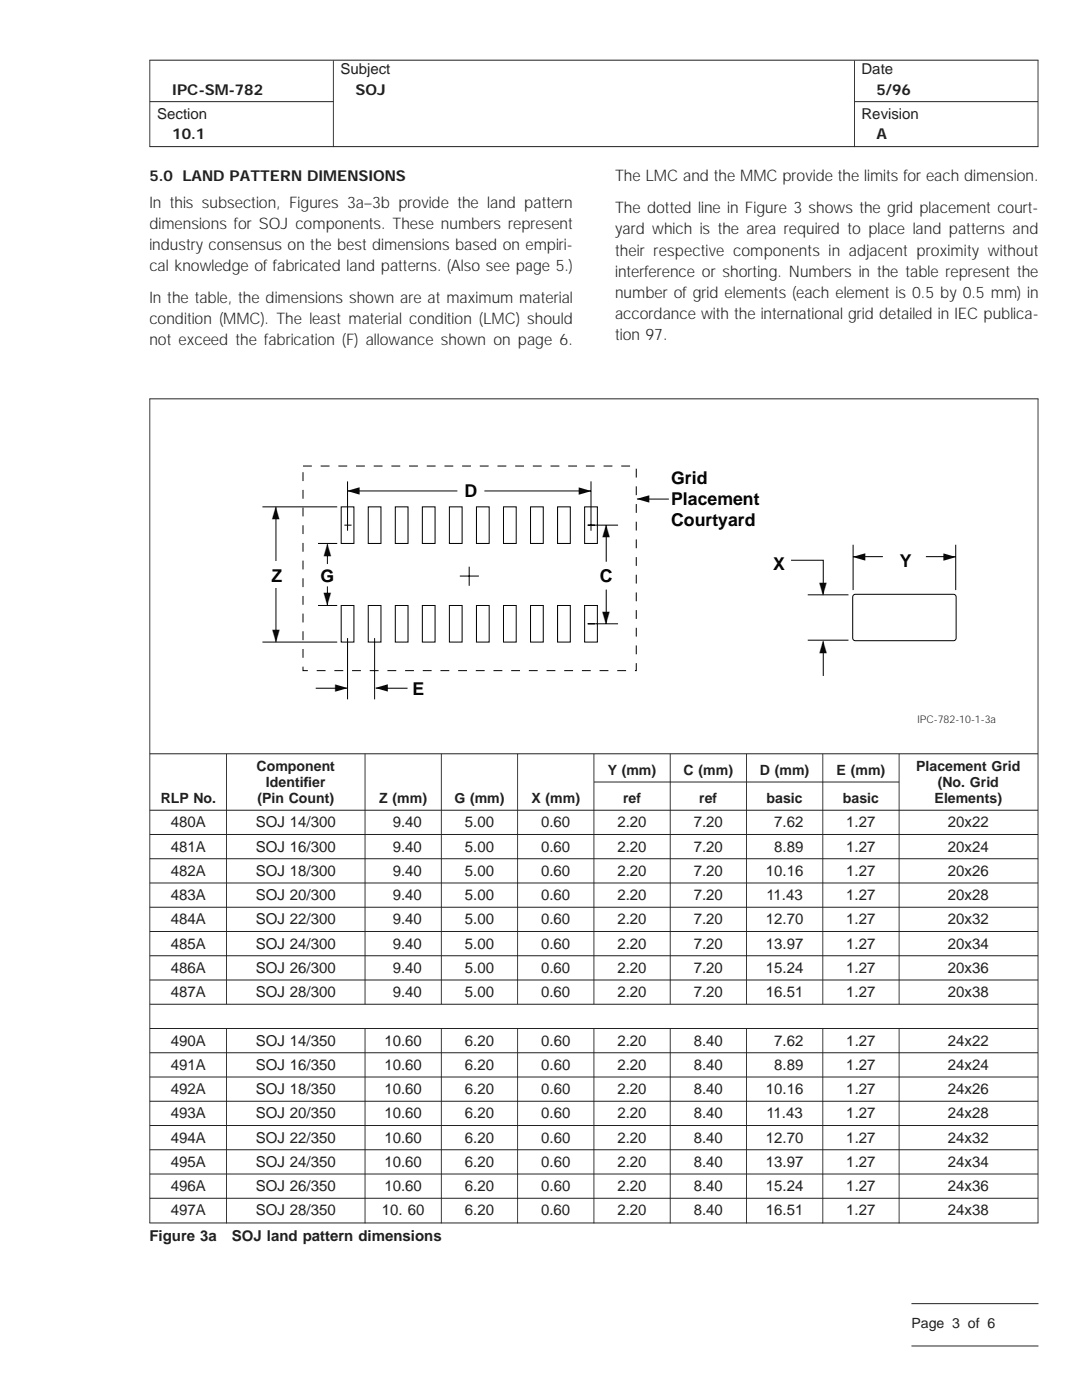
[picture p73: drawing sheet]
<svg xmlns="http://www.w3.org/2000/svg" width="216mm" height="279mm" viewBox="0 0 216 279" stroke-linecap="round" stroke-linejoin="round" font-family="sans-serif">
<defs><g id="words">
<g font-size="3.5">
<text x="55.8" y="101.2" transform="rotate(-180 55.8 101.2)">▼</text>
<text x="69.4" y="97.2" transform="rotate(90 69.4 97.2)">▼</text>
<text x="92.7" y="99.2">D</text>
<text x="117.9" y="98.8" transform="rotate(-90 117.9 98.8)">▼</text>
<text x="127.1" y="98.8" transform="rotate(90 127.1 98.8)">▼</text>
<text x="133.9" y="96.7">Grid</text>
<text x="133.9" y="100.9">Placement</text>
<text x="121.8" y="104.8" transform="rotate(-180 121.8 104.8)">▼</text>
<text x="133.9" y="105">Courtyard</text>
<text x="66.1" y="108.6" transform="rotate(-180 66.1 108.6)">▼</text>
<text x="154.3" y="113.7">X</text>
<text x="170.2" y="110.3" transform="rotate(90 170.2 110.3)">▼</text>
<text x="179.5" y="113.2">Y</text>
<text x="190.7" y="111.9" transform="rotate(-90 190.7 111.9)">▼</text>
<text x="54.1" y="116.1">Z</text>
<text x="64" y="116.1">G</text>
<text x="119.7" y="116.1">C</text>
<text x="163.5" y="118.7">▼</text>
<text x="64.5" y="120.8">▼</text>
<text x="120.2" y="124.5">▼</text>
<text x="54.3" y="128.1">▼</text>
<text x="165.1" y="128" transform="rotate(-180 165.1 128)">▼</text>
<text x="75" y="136.6" transform="rotate(90 75 136.6)">▼</text>
<text x="69.4" y="138.1" transform="rotate(-90 69.4 138.1)">▼</text>
<text x="82.3" y="138.8">E</text>
</g>
<g font-size="3.2" fill="#231f20">
<text x="29.8" y="41.5">In this subsection, Figures 3a–3b provide the land pattern</text>
<text x="122.7" y="36.2">The LMC and the MMC provide the limits for each dimension.</text>
<text x="29.8" y="45.7">dimensions for SOJ components. These numbers represent</text>
<text x="122.7" y="42.5">The dotted line in Figure 3 shows the grid placement court-</text>
<text x="122.7" y="46.8">yard which is the area required to place land patterns and</text>
<text x="29.8" y="49.9">industry consensus on the best dimensions based on empiri-</text>
<text x="122.7" y="51">their respective components in adjacent proximity without</text>
<text x="29.8" y="54.2">cal knowledge of fabricated land patterns. (Also see page 5.)</text>
<text x="122.7" y="55.2">interference or shorting. Numbers in the table represent the</text>
<text x="122.7" y="59.4">number of grid elements (each element is 0.5 by 0.5 mm) in</text>
<text x="29.8" y="60.5">In the table, the dimensions shown are at maximum material</text>
<text x="29.8" y="64.7">condition (MMC). The least material condition (LMC) should</text>
<text x="122.7" y="63.7">accordance with the international grid detailed in IEC publica-</text>
<text x="29.8" y="68.9">not exceed the fabrication (F) allowance shown on page 6.</text>
<text x="122.7" y="67.9">tion 97.</text>
</g>
<g font-size="3" fill="#231f20">
<text x="67.9" y="14.8">Subject</text>
<text x="171.9" y="14.8">Date</text>
<text x="31.4" y="23.7">Section</text>
<text x="34.4" y="18.9">IPC-SM-782</text>
<text x="70.9" y="18.9">SOJ</text>
<text x="171.9" y="23.7">Revision</text>
<text x="174.9" y="18.9">5/96</text>
<text x="34.4" y="27.8">10.1</text>
<text x="174.9" y="27.8">A</text>
<text x="29.8" y="36.1">5.0 LAND PATTERN DIMENSIONS</text>
<text x="34.1" y="165.1">480A</text>
<text x="51" y="165.1">SOJ 14/300</text>
<text x="78.4" y="165.1">9.40</text>
<text x="92.8" y="165.1">5.00</text>
<text x="108" y="165.1">0.60</text>
<text x="123.2" y="165.1">2.20</text>
<text x="138.4" y="165.1">7.20</text>
<text x="154.5" y="165.1">7.62</text>
<text x="168.9" y="165.1">1.27</text>
<text x="189.1" y="165.1">20x22</text>
<text x="34.1" y="170">481A</text>
<text x="51" y="170">SOJ 16/300</text>
<text x="78.4" y="170">9.40</text>
<text x="92.8" y="170">5.00</text>
<text x="108" y="170">0.60</text>
<text x="123.2" y="170">2.20</text>
<text x="138.4" y="170">7.20</text>
<text x="154.5" y="170">8.89</text>
<text x="168.9" y="170">1.27</text>
<text x="189.1" y="170">20x24</text>
<text x="34.1" y="174.8">482A</text>
<text x="34.1" y="179.7">483A</text>
<text x="51" y="174.8">SOJ 18/300</text>
<text x="51" y="179.7">SOJ 20/300</text>
<text x="78.4" y="174.8">9.40</text>
<text x="78.4" y="179.7">9.40</text>
<text x="92.8" y="174.8">5.00</text>
<text x="92.8" y="179.7">5.00</text>
<text x="108" y="174.8">0.60</text>
<text x="108" y="179.7">0.60</text>
<text x="123.2" y="174.8">2.20</text>
<text x="123.2" y="179.7">2.20</text>
<text x="138.4" y="174.8">7.20</text>
<text x="138.4" y="179.7">7.20</text>
<text x="152.8" y="174.8">10.16</text>
<text x="152.9" y="179.7">11.43</text>
<text x="168.9" y="174.8">1.27</text>
<text x="168.9" y="179.7">1.27</text>
<text x="189.1" y="174.8">20x26</text>
<text x="189.1" y="179.7">20x28</text>
<text x="34.1" y="184.5">484A</text>
<text x="51" y="184.5">SOJ 22/300</text>
<text x="78.4" y="184.5">9.40</text>
<text x="92.8" y="184.5">5.00</text>
<text x="108" y="184.5">0.60</text>
<text x="123.2" y="184.5">2.20</text>
<text x="138.4" y="184.5">7.20</text>
<text x="152.8" y="184.5">12.70</text>
<text x="168.9" y="184.5">1.27</text>
<text x="189.1" y="184.5">20x32</text>
<text x="34.1" y="189.3">485A</text>
<text x="51" y="189.3">SOJ 24/300</text>
<text x="78.4" y="189.3">9.40</text>
<text x="92.8" y="189.3">5.00</text>
<text x="108" y="189.3">0.60</text>
<text x="123.2" y="189.3">2.20</text>
<text x="138.4" y="189.3">7.20</text>
<text x="152.8" y="189.3">13.97</text>
<text x="168.9" y="189.3">1.27</text>
<text x="189.1" y="189.3">20x34</text>
<text x="34.1" y="194.2">486A</text>
<text x="51" y="194.2">SOJ 26/300</text>
<text x="78.4" y="194.2">9.40</text>
<text x="92.8" y="194.2">5.00</text>
<text x="108" y="194.2">0.60</text>
<text x="123.2" y="194.2">2.20</text>
<text x="138.4" y="194.2">7.20</text>
<text x="152.8" y="194.2">15.24</text>
<text x="168.9" y="194.2">1.27</text>
<text x="189.1" y="194.2">20x36</text>
<text x="34.1" y="199">487A</text>
<text x="51" y="199">SOJ 28/300</text>
<text x="78.4" y="199">9.40</text>
<text x="92.8" y="199">5.00</text>
<text x="108" y="199">0.60</text>
<text x="123.2" y="199">2.20</text>
<text x="138.4" y="199">7.20</text>
<text x="152.8" y="199">16.51</text>
<text x="168.9" y="199">1.27</text>
<text x="189.1" y="199">20x38</text>
<text x="34.1" y="208.7">490A</text>
<text x="51" y="208.7">SOJ 14/350</text>
<text x="76.7" y="208.7">10.60</text>
<text x="92.8" y="208.7">6.20</text>
<text x="108" y="208.7">0.60</text>
<text x="123.2" y="208.7">2.20</text>
<text x="138.4" y="208.7">8.40</text>
<text x="154.5" y="208.7">7.62</text>
<text x="168.9" y="208.7">1.27</text>
<text x="189.1" y="208.7">24x22</text>
<text x="34.1" y="213.5">491A</text>
<text x="51" y="213.5">SOJ 16/350</text>
<text x="76.7" y="213.5">10.60</text>
<text x="92.8" y="213.5">6.20</text>
<text x="108" y="213.5">0.60</text>
<text x="123.2" y="213.5">2.20</text>
<text x="138.4" y="213.5">8.40</text>
<text x="154.5" y="213.5">8.89</text>
<text x="168.9" y="213.5">1.27</text>
<text x="189.1" y="213.5">24x24</text>
<text x="34.1" y="218.4">492A</text>
<text x="51" y="218.4">SOJ 18/350</text>
<text x="76.7" y="218.4">10.60</text>
<text x="92.8" y="218.4">6.20</text>
<text x="108" y="218.4">0.60</text>
<text x="123.2" y="218.4">2.20</text>
<text x="138.4" y="218.4">8.40</text>
<text x="152.8" y="218.4">10.16</text>
<text x="168.9" y="218.4">1.27</text>
<text x="189.1" y="218.4">24x26</text>
<text x="34.1" y="223.2">493A</text>
<text x="51" y="223.2">SOJ 20/350</text>
<text x="76.7" y="223.2">10.60</text>
<text x="92.8" y="223.2">6.20</text>
<text x="108" y="223.2">0.60</text>
<text x="123.2" y="223.2">2.20</text>
<text x="138.4" y="223.2">8.40</text>
<text x="152.9" y="223.2">11.43</text>
<text x="168.9" y="223.2">1.27</text>
<text x="189.1" y="223.2">24x28</text>
<text x="34.1" y="228">494A</text>
<text x="34.1" y="232.9">495A</text>
<text x="51" y="228">SOJ 22/350</text>
<text x="51" y="232.9">SOJ 24/350</text>
<text x="76.7" y="228">10.60</text>
<text x="76.7" y="232.9">10.60</text>
<text x="92.8" y="228">6.20</text>
<text x="92.8" y="232.9">6.20</text>
<text x="108" y="228">0.60</text>
<text x="108" y="232.9">0.60</text>
<text x="123.2" y="228">2.20</text>
<text x="123.2" y="232.9">2.20</text>
<text x="138.4" y="228">8.40</text>
<text x="138.4" y="232.9">8.40</text>
<text x="152.8" y="228">12.70</text>
<text x="152.8" y="232.9">13.97</text>
<text x="168.9" y="228">1.27</text>
<text x="168.9" y="232.9">1.27</text>
<text x="189.1" y="228">24x32</text>
<text x="189.1" y="232.9">24x34</text>
<text x="34.1" y="237.7">496A</text>
<text x="51" y="237.7">SOJ 26/350</text>
<text x="76.7" y="237.7">10.60</text>
<text x="92.8" y="237.7">6.20</text>
<text x="108" y="237.7">0.60</text>
<text x="123.2" y="237.7">2.20</text>
<text x="138.4" y="237.7">8.40</text>
<text x="152.8" y="237.7">15.24</text>
<text x="168.9" y="237.7">1.27</text>
<text x="189.1" y="237.7">24x36</text>
<text x="34.1" y="242.6">497A</text>
<text x="51" y="242.6">SOJ 28/350</text>
<text x="76.2" y="242.6">10. 60</text>
<text x="92.8" y="242.6">6.20</text>
<text x="108" y="242.6">0.60</text>
<text x="123.2" y="242.6">2.20</text>
<text x="138.4" y="242.6">8.40</text>
<text x="152.8" y="242.6">16.51</text>
<text x="168.9" y="242.6">1.27</text>
<text x="189.1" y="242.6">24x38</text>
<text x="29.8" y="247.6">Figure 3a</text>
<text x="46.3" y="247.6">SOJ land pattern dimensions</text>
</g>
<g font-size="2.8" fill="#231f20">
<text x="51.2" y="154">Component</text>
<text x="121.3" y="154.7">Y (mm)</text>
<text x="136.4" y="154.7">C (mm)</text>
<text x="151.6" y="154.7">D (mm)</text>
<text x="166.9" y="154.7">E (mm)</text>
<text x="182.8" y="154">Placement Grid</text>
<text x="32.1" y="160.3">RLP No.</text>
<text x="51.4" y="160.3">(Pin Count)</text>
<text x="53.1" y="157.1">Identif</text>
<text x="60.6" y="157.1">ier</text>
<text x="75.7" y="160.3">Z (mm)</text>
<text x="90.7" y="160.3">G (mm)</text>
<text x="106" y="160.3">X (mm)</text>
<text x="124.3" y="160.3">ref</text>
<text x="139.5" y="160.3">ref</text>
<text x="153" y="160.3">basic</text>
<text x="168.2" y="160.3">basic</text>
<text x="186.5" y="160.3">Elements)</text>
<text x="187.1" y="157.1">(No. Grid</text>
<text x="181.9" y="265">Page 3 of 6</text>
</g>
<text font-size="2.1" fill="#231f20" x="183" y="144.3">IPC-782-10-1-3a</text>
</g></defs>
<g fill="none" stroke="#231f20" stroke-width=".2">
<path d="M29.8 12h177.4M29.8 29.3h177.4M29.9 20.3h36.6M170.5 20.3h36.6M29.8 79.6h177.4M29.9 150.4h177.2M118.5 156.1h60.9M29.9 161.7h177.2M29.9 166.5h177.2M29.9 171.4h177.2M29.9 176.2h177.2M29.9 181.1h177.2"/>
<path d="M29.9 185.9h177.2M29.9 190.7h177.2M29.9 195.6h177.2M29.9 200.4h177.2M29.9 205.3h177.2M29.9 210.1h177.2M29.9 214.9h177.2M29.9 219.8h177.2M29.9 224.6h177.2M29.9 229.5h177.2M29.9 234.3h177.2M29.9 239.1h177.2"/>
<path d="M29.8 244.1h177.4M181.9 260.2h25.3M181.9 268.6h25.3"/>
</g>
<path d="M29.8 161.8h.2M207 161.8h.2" fill="none" stroke="#231f20" stroke-width="164.5" stroke-linecap="butt"/>
<path d="M45.1 175.4h.2M72.7 175.4h.2M88 175.4h.1M103.2 175.4h.2M118.4 175.4h.2M133.6 175.4h.2M148.9 175.4h.1M164.1 175.4h.2M179.3 175.4h.2" fill="none" stroke="#231f20" stroke-width="50" stroke-linecap="butt"/>
<path d="M45.1 224.7h.2M72.7 224.7h.2M88 224.7h.1M103.2 224.7h.2M118.4 224.7h.2M133.6 224.7h.2M148.9 224.7h.1M164.1 224.7h.2M179.3 224.7h.2" fill="none" stroke="#231f20" stroke-width="38.9" stroke-linecap="butt"/>
<g fill="none" stroke="#000" stroke-width=".2">
<path d="M69.4 96.1v9.8M69.4 98h21.9M96.7 98h21.2M117.9 96.1v9.8M127.1 99.6h6.4M52.4 101.2h14.9M55.1 101.2v10.7M55.1 117.3v10.8M63.5 108.5h3.8M65.3 108.6v4M65.3 117v3.8M68.1 101.2h2.5v7.3h-2.5z"/>
<path d="M68.7 104.8h1.4M73.5 101.2h2.5v7.3h-2.5zM78.9 101.2h2.5v7.3h-2.5zM84.3 101.2h2.5v7.3h-2.5zM89.7 101.2h2.5v7.3h-2.5zM91.8 115h3.8M93.6 113.1v3.8M95.1 101.2h2.5v7.3h-2.5zM100.5 101.2h2.5v7.3h-2.5zM105.9 101.2h2.5v7.3h-2.5zM111.3 101.2h2.5v7.3h-2.5zM116.7 101.2h2.5v7.3h-2.5z"/>
<path d="M117.3 104.8h6M121 104.8v7.3M121 117.7v6.8M157.8 111.8h6.5v6.9M161.2 118.7h8.1M170.2 108.7v9.1M170.2 111.1h6M170.4 118.7h20.1l.3 .4-.1 8.5-.4 .3-19.9-.1-.3-.5v-8.2zM184.8 111.1h5.9M190.7 108.7v9.1M52.4 128.1h14.9M63 137.3h6.4"/>
<path d="M63.5 120.8h3.8M68.1 120.8h2.5v7.3h-2.5zM69.4 127.3v12.3M73.5 120.8h2.5v7.3h-2.5zM74.7 127.3v12.3M75 137.3h6.3M78.9 120.8h2.5v7.3h-2.5zM84.3 120.8h2.5v7.3h-2.5zM89.7 120.8h2.5v7.3h-2.5zM95.1 120.8h2.5v7.3h-2.5zM100.5 120.8h2.5v7.3h-2.5zM105.9 120.8h2.5v7.3h-2.5z"/>
<path d="M111.3 120.8h2.5v7.3h-2.5zM116.7 120.8h2.5v7.3h-2.5zM117.3 124.5h6M161.2 127.8h8.1M164.3 128v6.9"/>
</g>
<path d="M60.5 93h66.5v40.8h-66.5z" fill="none" stroke="#000" stroke-width=".2" stroke-dasharray="1.8 1.8" stroke-linecap="butt"/>
<path d="M29.8 20.6h.2M66.4 20.7h.2M170.4 20.7h.2M207 20.6h.2" fill="none" stroke="#231f20" stroke-width="17.2" stroke-linecap="butt"/>
<use href="#words"/>
</svg>
